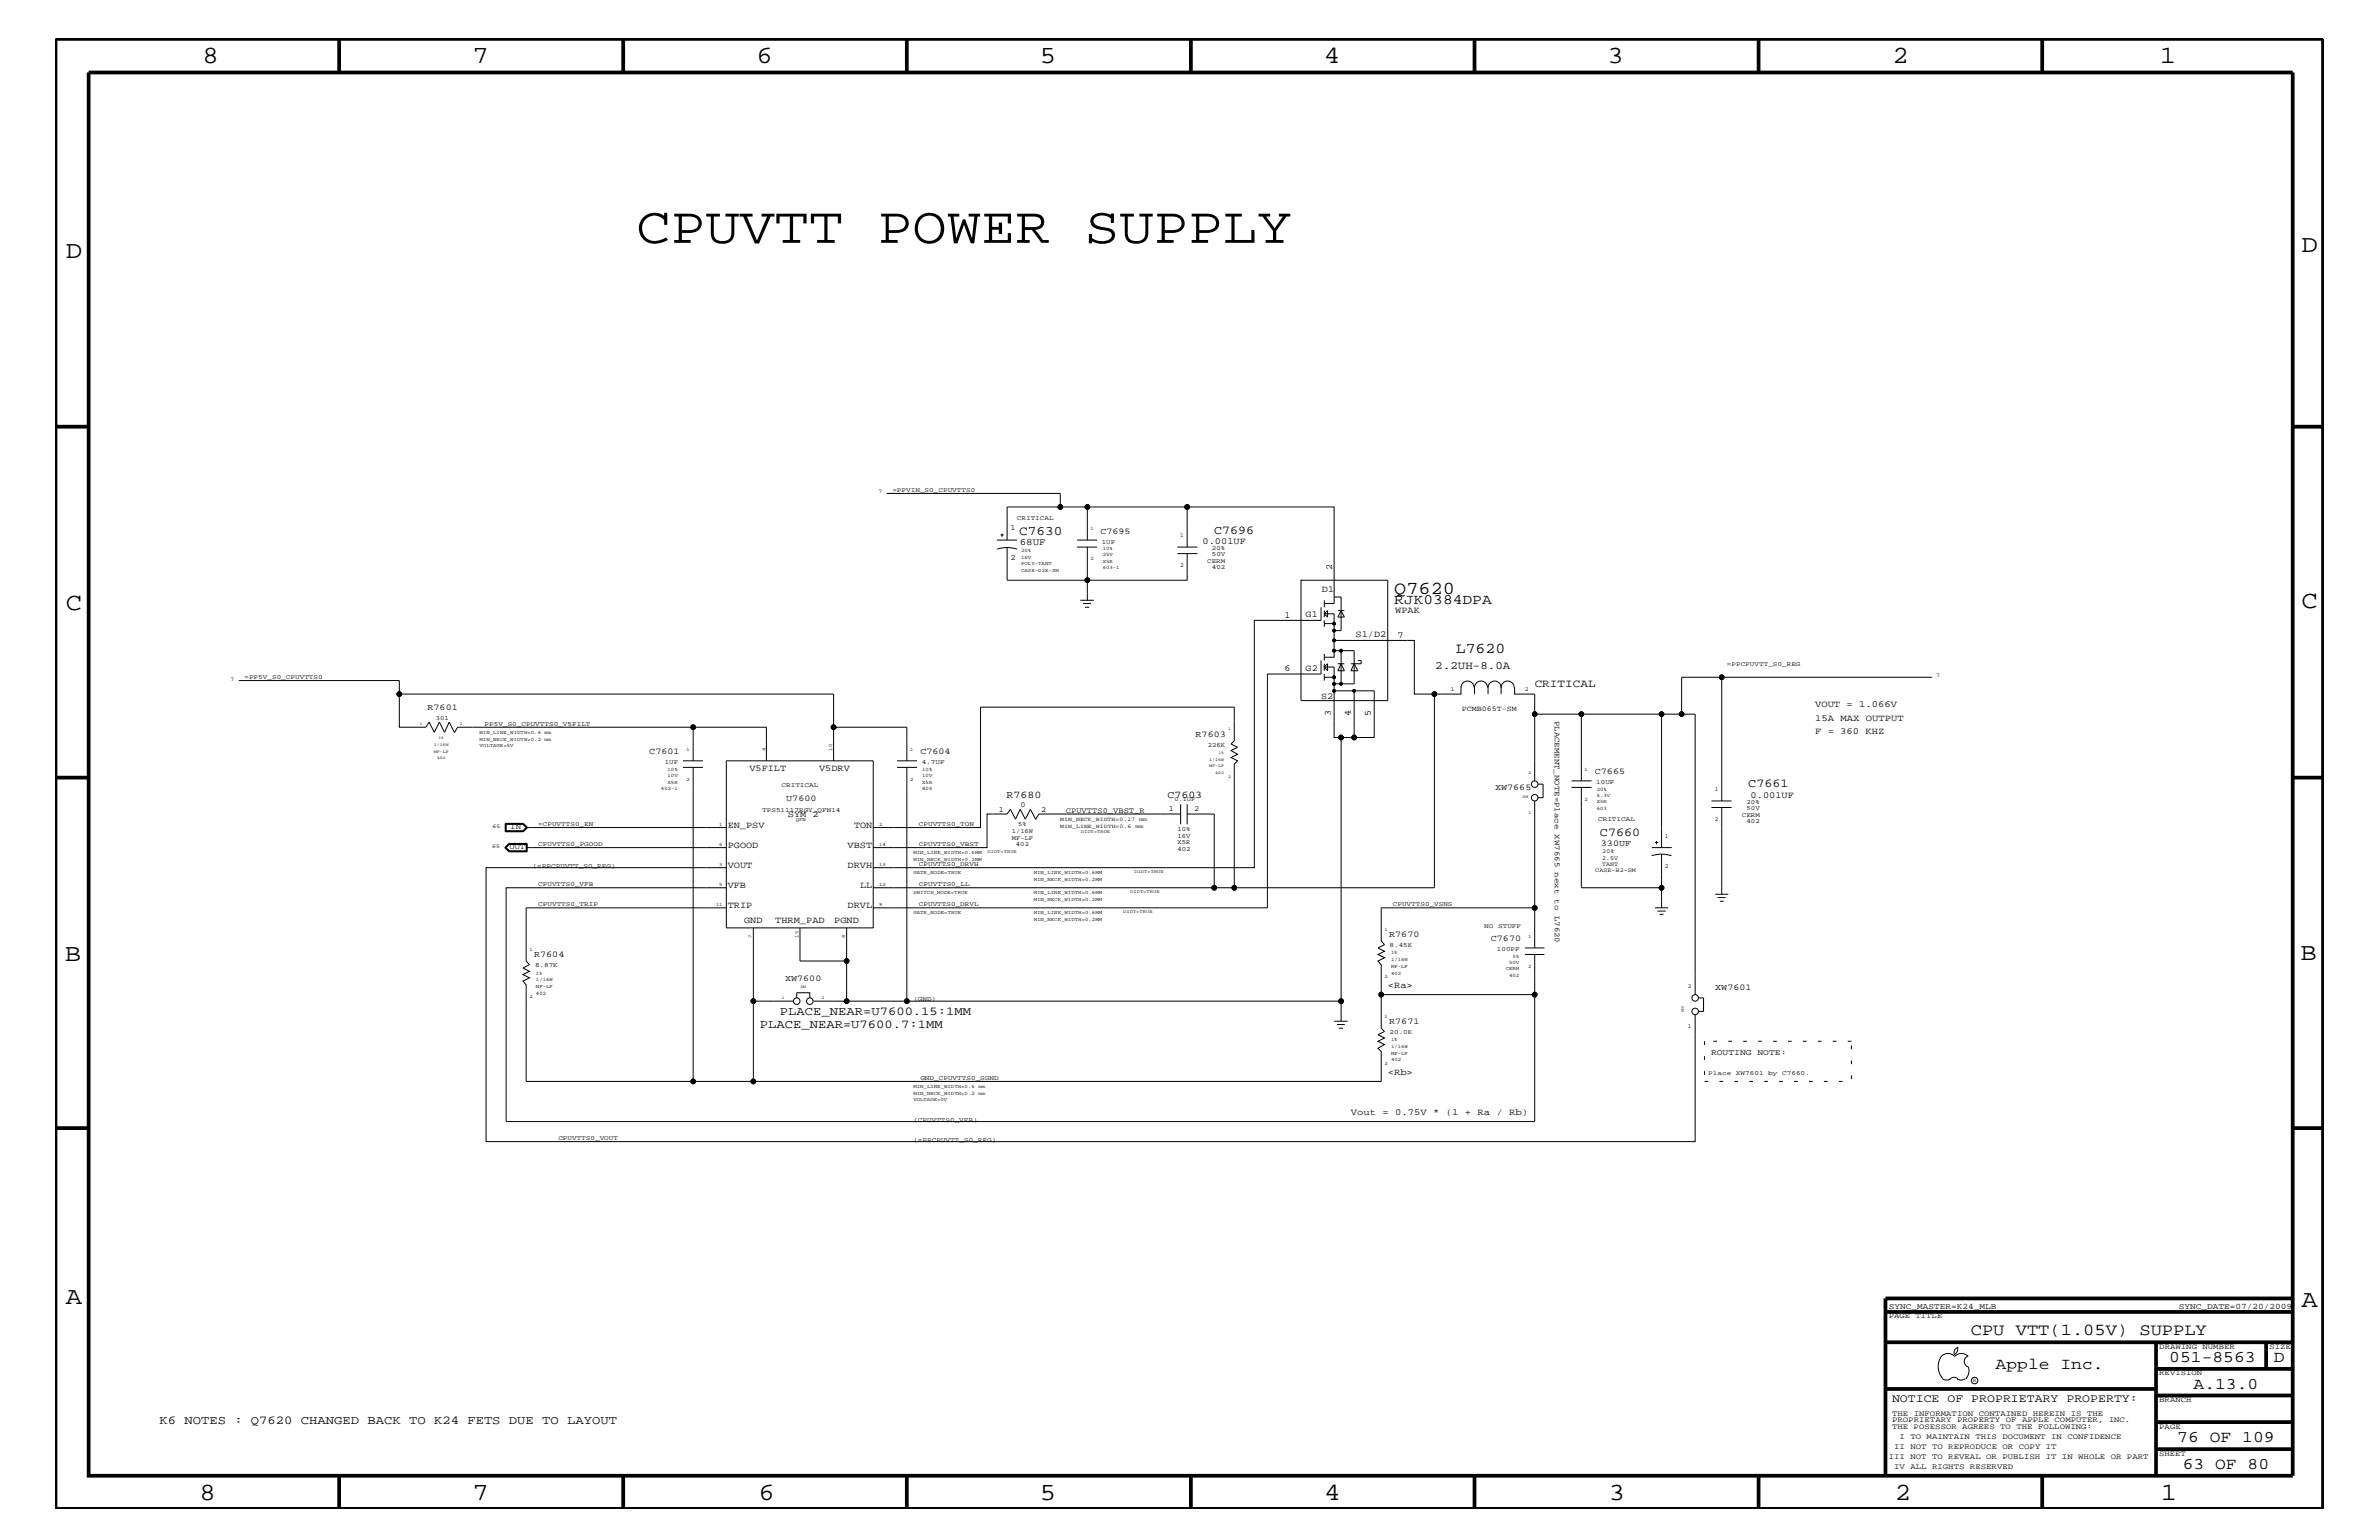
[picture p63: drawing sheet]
<svg xmlns="http://www.w3.org/2000/svg" width="432mm" height="279mm" viewBox="0 0 432 279" stroke-linecap="round" stroke-linejoin="round" font-family="sans-serif">
<defs><g id="words">
<text font-size="9.4" x="115.5" y="44.1">CPUVTT POWER SUPPLY</text>
<g font-size="4.5">
<text x="36.7" y="11.5">8</text>
<text x="85.8" y="11.5">7</text>
<text x="137.3" y="11.5">6</text>
<text x="188.7" y="11.5">5</text>
<text x="240.3" y="11.5">4</text>
<text x="291.8" y="11.5">3</text>
<text x="343.5" y="11.5">2</text>
<text x="392" y="11.5">1</text>
<text x="11.9" y="46.8">D</text>
<text x="417.7" y="45.7">D</text>
<text x="11.9" y="110.6">C</text>
<text x="417.7" y="110.3">C</text>
<text x="11.8" y="174.3">B</text>
<text x="417.6" y="174.2">B</text>
<text x="11.9" y="236.7">A</text>
<text x="417.7" y="237.1">A</text>
<text x="36.2" y="272.1">8</text>
<text x="85.8" y="272.1">7</text>
<text x="137.7" y="272.1">6</text>
<text x="188.7" y="272.1">5</text>
<text x="240.4" y="272.1">4</text>
<text x="292" y="272.1">3</text>
<text x="343.9" y="272.1">2</text>
<text x="392.2" y="272.1">1</text>
</g>
<text font-size="3.3" x="253.1" y="107.7">Q7620</text>
<g font-size="3">
<text x="357.7" y="242.3">CPU VTT(1.05V) SUPPLY</text>
<text x="362.2" y="248.4">Apple Inc.</text>
<text x="393.7" y="247.1">051-8563</text>
<text x="398.1" y="252">A.13.0</text>
<text x="412.7" y="247.1">D</text>
<text x="395.2" y="261.6">76 OF 109</text>
<text x="396.2" y="266.6">63 OF 80</text>
</g>
<text font-size="2.7" x="264.2" y="118.5">L7620</text>
<text font-size="2.6" x="253.1" y="109.7">RJK0384DPA</text>
<text font-size="2.4" x="185" y="97.1">C7630</text>
<g font-size="2.2">
<text x="220.4" y="96.8">C7696</text>
<text x="317.3" y="142.9">C7661</text>
<text x="290.4" y="151.8">C7660</text>
<text x="141.6" y="184.1">PLACE_NEAR=U7600.15:1MM</text>
<text x="137.9" y="186.5">PLACE_NEAR=U7600.7:1MM</text>
<text x="28.9" y="258.4">K6 NOTES : Q7620 CHANGED BACK TO K24 FETS DUE TO LAYOUT</text>
</g>
<text font-size="2.1" x="343.4" y="254.4">NOTICE OF PROPRIETARY PROPERTY:</text>
<g font-size="2">
<text x="260.5" y="121.4">2.2UH-8.0A</text>
<text x="278.6" y="124.7">CRITICAL</text>
</g>
<g font-size="1.9">
<text x="182.7" y="144.7">R7680</text>
<text x="211.9" y="144.7">C7603</text>
</g>
<text font-size="1.8" x="185.1" y="98.8">68UF</text>
<g font-size="1.7">
<text x="218.3" y="98.7">0.001UF</text>
<text x="239.9" y="107.4">D1</text>
<text x="241.8" y="103.5" transform="rotate(-90 241.8 103.5)">2</text>
<text x="233.2" y="112">1</text>
<text x="237" y="112">G1</text>
<text x="253.2" y="111.2">WPAK</text>
<text x="246" y="115.6">S1/D2</text>
<text x="253.7" y="115.7">7</text>
<text x="233.2" y="121.8">6</text>
<text x="237" y="121.7">G2</text>
<text x="239.8" y="126.9">S2</text>
<text x="241.6" y="130" transform="rotate(-90 241.6 130)">3</text>
<text x="245.2" y="130" transform="rotate(-90 245.2 130)">4</text>
<text x="248.8" y="130" transform="rotate(-90 248.8 130)">5</text>
<text x="329.4" y="128.3">VOUT = 1.066V</text>
<text x="329.4" y="130.8">15A MAX OUTPUT</text>
<text x="329.4" y="133.2">F = 360 KHZ</text>
<text x="136" y="139.8">V5FILT</text>
<text x="148.7" y="139.8">V5DRV</text>
<text x="143" y="148.2">SYM 2</text>
<text x="317.8" y="144.7">0.001UF</text>
<text x="132.1" y="150.1">EN_PSV</text>
<text x="132.1" y="153.8">PGOOD</text>
<text x="153.8" y="153.8">VBST</text>
<text x="155" y="150.1">TON</text>
<text x="132.1" y="157.4">VOUT</text>
<text x="132.1" y="161.1">VFB</text>
<text x="153.8" y="157.4">DRVH</text>
<text x="156.1" y="161.1">LL</text>
<text x="132.1" y="164.7">TRIP</text>
<text x="135.1" y="167.5">GND</text>
<text x="140.7" y="167.5">THRM_PAD</text>
<text x="151.4" y="167.5">PGND</text>
<text x="153.8" y="164.7">DRVL</text>
<text x="251.9" y="179.3">&lt;Ra&gt;</text>
<text x="251.9" y="195">&lt;Rb&gt;</text>
<text x="245.2" y="202.3">Vout = 0.75V * (1 + Ra / Rb)</text>
</g>
<g font-size="1.6">
<text x="199.7" y="96.8">C7695</text>
<text x="77.6" y="128.9">R7601</text>
<text x="117.9" y="136.8">C7601</text>
<text x="167" y="136.8">C7604</text>
<text x="217" y="133.6">R7603</text>
<text x="271.4" y="143.4">XW7665</text>
<text x="289.5" y="140.4">C7665</text>
<text x="142.7" y="145.3">U7600</text>
<text x="290.6" y="153.4">330UF</text>
<text x="96.9" y="173.7">R7604</text>
<text x="252.1" y="170">R7670</text>
<text x="270.6" y="170.7">C7670</text>
<text x="142.5" y="177.9">XW7600</text>
<text x="311.3" y="179.7">XW7601</text>
<text x="252.1" y="185.8">R7671</text>
</g>
<g font-size="1.5">
<text x="310.6" y="191.4">ROUTING NOTE:</text>
<text x="342.8" y="237.4">SYNC_MASTER=K24_MLB</text>
<text x="395.5" y="237.4">SYNC_DATE=07/20/2009</text>
</g>
<g font-size="1.4">
<text x="183.4" y="96.2">1</text>
<text x="183.4" y="101.6">2</text>
<text x="265.3" y="129.1">PCMB065T-SM</text>
<text x="282.2" y="130.8" transform="rotate(90 282.2 130.8)">PLACEMENT_NOTE=Place XW7665 next to L7620</text>
<text x="181.3" y="147.3">1</text>
<text x="185.2" y="146.4">0</text>
<text x="189" y="147.3">2</text>
<text x="193.5" y="147.5">CPUVTTS0_VBST_R</text>
<text x="212.2" y="147.1">1</text>
<text x="216.7" y="147.1">2</text>
<text x="92.5" y="154.1">OUT</text>
<text x="92.6" y="150.5">IN</text>
<text x="342.8" y="239.2">PAGE TITLE</text>
<text x="391.9" y="244.7">DRAWING NUMBER</text>
<text x="411.9" y="244.7">SIZE</text>
<text x="391.9" y="249.5">REVISION</text>
<text x="343.4" y="256.8">THE INFORMATION CONTAINED HEREIN IS THE</text>
<text x="391.9" y="254.4">BRANCH</text>
<text x="343.4" y="259.3">THE POSESSOR AGREES TO THE FOLLOWING:</text>
<text x="343.4" y="258">PROPRIETARY PROPERTY OF APPLE COMPUTER, INC.</text>
<text x="343.8" y="262.9">II NOT TO REPRODUCE OR COPY IT</text>
<text x="344.8" y="261.1">I TO MAINTAIN THIS DOCUMENT IN CONFIDENCE</text>
<text x="391.9" y="259.3">PAGE</text>
<text x="342.8" y="264.7">III NOT TO REVEAL OR PUBLISH IT IN WHOLE OR PART</text>
<text x="343.8" y="266.6">IV ALL RIGHTS RESERVED</text>
<text x="391.9" y="264.1">SHEET</text>
</g>
<g font-size="1.2">
<text x="162" y="89.3">=PPVIN_S0_CPUVTTS0</text>
<text x="184.6" y="94.3">CRITICAL</text>
<text x="200" y="98.7">1UF</text>
<text x="220" y="101">50V</text>
<text x="220" y="99.9">20%</text>
<text x="219.1" y="102.1">CERM</text>
<text x="220" y="103.3">402</text>
<text x="44.4" y="123.2">=PP5V_S0_CPUVTTS0</text>
<text x="313.4" y="120.8">=PPCPUVTT_S0_REG</text>
<text x="79.1" y="130.7">301</text>
<text x="88" y="131.7">PP5V_S0_CPUVTTS0_V5FILT</text>
<text x="219.2" y="135.5">226K</text>
<text x="120.6" y="138.6">1UF</text>
<text x="141.9" y="142.9">CRITICAL</text>
<text x="167.3" y="138.6">4.7UF</text>
<text x="289.7" y="142.3">10UF</text>
<text x="97.7" y="149.9">=CPUVTTS0_EN</text>
<text x="138.3" y="147.3">TPS51117RGY_QFN14</text>
<text x="166.8" y="149.9">CPUVTTS0_TON</text>
<text x="184.8" y="149.9">5%</text>
<text x="290.1" y="149">CRITICAL</text>
<text x="316.1" y="148.2">CERM</text>
<text x="317" y="147">50V</text>
<text x="317" y="145.9">20%</text>
<text x="317" y="149.4">402</text>
<text x="97.7" y="153.5">CPUVTTS0_PGOOD</text>
<text x="166.8" y="153.5">CPUVTTS0_VBST</text>
<text x="183.6" y="151.1">1/16W</text>
<text x="183.6" y="152.3">MF-LF</text>
<text x="184.4" y="153.5">402</text>
<text x="213.7" y="150.7">10%</text>
<text x="213.7" y="152">16V</text>
<text x="213.7" y="153.2">X5R</text>
<text x="213.7" y="154.4">402</text>
<text x="96.7" y="157.4">(=PPCPUVTT_S0_REG)</text>
<text x="97.7" y="160.8">CPUVTTS0_VFB</text>
<text x="166.8" y="157.2">CPUVTTS0_DRVH</text>
<text x="166.8" y="160.8">CPUVTTS0_LL</text>
<text x="97.7" y="164.5">CPUVTTS0_TRIP</text>
<text x="166.8" y="164.5">CPUVTTS0_DRVL</text>
<text x="252.8" y="164.5">CPUVTTS0_VSNS</text>
<text x="252.2" y="171.8">8.45K</text>
<text x="269.4" y="168.3">NO</text>
<text x="271.7" y="172.6">100PF</text>
<text x="271.9" y="168.3">STUFF</text>
<text x="97.1" y="175.5">8.87K</text>
<text x="165.8" y="181.6">(GND)</text>
<text x="252.2" y="187.6">20.0K</text>
<text x="167" y="195.9">GND_CPUVTTS0_SGND</text>
<text x="310" y="195">Place</text>
<text x="315.1" y="195">XW7601</text>
<text x="321" y="195">by</text>
<text x="323.5" y="195">C7660.</text>
<text x="165.8" y="203.5">(CPUVTTS0_VFB)</text>
<text x="101.3" y="206.9">CPUVTTS0_VOUT</text>
<text x="165.8" y="207.1">(=PPCPUVTT_S0_REG)</text>
</g>
<g font-size="1.1">
<text x="214.2" y="97.4">1</text>
<text x="214.2" y="102.9">2</text>
<text x="263.3" y="125.3">1</text>
<text x="276.8" y="125.3">2</text>
<text x="311.2" y="143.5">1</text>
<text x="213.1" y="145.3">0.1UF</text>
<text x="311.2" y="149">2</text>
<text x="290.8" y="156">2.5V</text>
<text x="290.8" y="154.7">20%</text>
<text x="302.2" y="152">1</text>
<text x="289.6" y="158.3">CASE-B2-SM</text>
<text x="290.8" y="157.1">TANT</text>
<text x="302.2" y="157.4">2</text>
<text x="306.3" y="179.3">2</text>
<text x="306.3" y="186.5">1</text>
</g>
<g font-size="1">
<text x="159.4" y="89.5">7</text>
<text x="41.8" y="123.5">7</text>
<text x="351.5" y="122.9">7</text>
<text x="192.4" y="149">MIN_NECK_WIDTH=0.17</text>
<text x="206.8" y="149">mm</text>
<text x="89.3" y="153.8">65</text>
<text x="89.4" y="150.1">65</text>
<text x="192.4" y="150.1">MIN_LINE_WIDTH=0.6</text>
<text x="206.1" y="150.1">mm</text>
<text x="358.1" y="250.7">R</text>
</g>
<g font-size=".9">
<text x="185.3" y="100.2">20%</text>
<text x="185.3" y="101.4">16V</text>
<text x="198" y="101.6">2</text>
<text x="198" y="96.2">1</text>
<text x="200.2" y="101">25V</text>
<text x="200.2" y="99.9">10%</text>
<text x="185.3" y="102.5">POLY-TANT</text>
<text x="185.3" y="103.7">CASE-D2E-SM</text>
<text x="200.2" y="103.3">603-1</text>
<text x="200.2" y="102.1">X5R</text>
<text x="87" y="135.6">VOLTAGE=5V</text>
<text x="87" y="134.4">MIN_NECK_WIDTH=0.2 mm</text>
<text x="87" y="133.2">MIN_LINE_WIDTH=0.6 mm</text>
<text x="124.6" y="136.2">1</text>
<text x="138.9" y="136.2" transform="rotate(-90 138.9 136.2)">4</text>
<text x="151" y="136.2" transform="rotate(-90 151 136.2)">10</text>
<text x="165.2" y="136.2">1</text>
<text x="120" y="143.4">402-1</text>
<text x="121.2" y="139.8">10%</text>
<text x="121.2" y="140.9">10V</text>
<text x="121.2" y="142.2">X5R</text>
<text x="124.6" y="141.7">2</text>
<text x="165.2" y="141.7">2</text>
<text x="167.4" y="142.2">X5R</text>
<text x="167.4" y="139.8">10%</text>
<text x="167.4" y="143.4">805</text>
<text x="167.4" y="140.9">10V</text>
<text x="287.6" y="139.8">1</text>
<text x="289.8" y="143.5">20%</text>
<text x="130.6" y="149.9">1</text>
<text x="144.4" y="149">QFN</text>
<text x="159.6" y="149.9">2</text>
<text x="287.6" y="145.3">2</text>
<text x="289.8" y="145.7">X5R</text>
<text x="289.8" y="144.6">6.3V</text>
<text x="289.8" y="147">603</text>
<text x="130.6" y="153.5">6</text>
<text x="159.6" y="153.5">14</text>
<text x="165.8" y="155">MIN_LINE_WIDTH=0.6MM</text>
<text x="130.6" y="157.2">3</text>
<text x="130.6" y="160.8">5</text>
<text x="159.6" y="160.8">12</text>
<text x="159.6" y="157.2">13</text>
<text x="165.8" y="156.2">MIN_NECK_WIDTH=0.2MM</text>
<text x="165.8" y="158.6">GATE_NODE=TRUE</text>
<text x="187.6" y="158.6">MIN_LINE_WIDTH=0.6MM</text>
<text x="187.6" y="159.9">MIN_NECK_WIDTH=0.2MM</text>
<text x="130" y="164.5">11</text>
<text x="159.6" y="164.5">9</text>
<text x="165.8" y="165.9">GATE_NODE=TRUE</text>
<text x="165.8" y="162.2">SWITCH_NODE=TRUE</text>
<text x="187.6" y="165.9">MIN_LINE_WIDTH=0.6MM</text>
<text x="187.6" y="167.1">MIN_NECK_WIDTH=0.2MM</text>
<text x="187.6" y="163.5">MIN_NECK_WIDTH=0.2MM</text>
<text x="187.6" y="162.2">MIN_LINE_WIDTH=0.6MM</text>
<text x="96.1" y="172.6">1</text>
<text x="136.5" y="170.1" transform="rotate(-90 136.5 170.1)">7</text>
<text x="144.9" y="170.1" transform="rotate(-90 144.9 170.1)">15</text>
<text x="153.4" y="170.1" transform="rotate(-90 153.4 170.1)">8</text>
<text x="251.3" y="168.9">1</text>
<text x="252.5" y="173.2">1%</text>
<text x="274.6" y="173.8">5%</text>
<text x="277.4" y="170.1">1</text>
<text x="97.3" y="179.3">MF-LF</text>
<text x="97.3" y="178">1/16W</text>
<text x="97.3" y="176.8">1%</text>
<text x="251.3" y="177.4">2</text>
<text x="252.5" y="176.8">402</text>
<text x="252.5" y="174.4">1/16W</text>
<text x="252.5" y="175.6">MF-LF</text>
<text x="273.3" y="176.1">CERM</text>
<text x="273.9" y="177.3">402</text>
<text x="273.9" y="174.9">50V</text>
<text x="277.4" y="175.6">2</text>
<text x="96.1" y="181">2</text>
<text x="97.3" y="180.5">402</text>
<text x="251.3" y="184.7">1</text>
<text x="252.5" y="191.4">MF-LF</text>
<text x="252.5" y="190.2">1/16W</text>
<text x="252.5" y="188.9">1%</text>
<text x="165.8" y="197.4">MIN_LINE_WIDTH=0.6 mm</text>
<text x="251.3" y="193.2">2</text>
<text x="252.5" y="192.6">402</text>
<text x="165.8" y="199.8">VOLTAGE=0V</text>
<text x="165.8" y="198.7">MIN_NECK_WIDTH=0.2 mm</text>
</g>
<g font-size=".8">
<text x="76.2" y="131.6">1</text>
<text x="83.5" y="131.6">2</text>
<text x="78.7" y="136.6">MF-LF</text>
<text x="78.7" y="135.3">1/16W</text>
<text x="79.3" y="137.8">402</text>
<text x="79.6" y="134.1">1%</text>
<text x="221.1" y="136.8">1%</text>
<text x="222.9" y="132.5">1</text>
<text x="219.5" y="139.2">MF-LF</text>
<text x="219.5" y="138">1/16W</text>
<text x="220.6" y="140.4">402</text>
<text x="222.9" y="141.1">2</text>
<text x="277.5" y="140.4">2</text>
<text x="276.4" y="144.7">SM</text>
<text x="277.5" y="147.7">1</text>
<text x="179.2" y="154.7">DIDT=TRUE</text>
<text x="196.2" y="151.1">DIDT=TRUE</text>
<text x="205.9" y="158.4">DIDT=TRUE</text>
<text x="203.9" y="165.7">DIDT=TRUE</text>
<text x="205.1" y="162.1">DIDT=TRUE</text>
<text x="145.3" y="179.3">SM</text>
<text x="141.9" y="181.3">1</text>
<text x="149.2" y="181.3">2</text>
<text x="305.2" y="182.5" transform="rotate(90 305.2 182.5)">SM</text>
</g>
</g></defs>
<g fill="none" stroke="#000" stroke-width=".18">
<path d="M161 89.5h31.4v2.5h-9.6v6M180.9 98h3.7M181 99.6a5.9 5.9 0 0 1 3.6 0M181.6 97.1h.6M181.9 96.8v.6M182.8 99.3v6h32.7v-4.9M192.4 92h5M195.5 99.3h3.6M195.5 98h3.6M197.4 98v-6h18.1v7.3M197.4 99.3v9.6M213.7 99.3h3.6"/>
<path d="M215.5 92h26.6v17.5h-1.7M196.1 108.9h2.4M196.6 109.5h1.4M196.9 110.2h.8M213.7 100.4h3.6M236.1 105.3h15.8v21.8h-15.8zM239.8 110.2v2.4h-12.1v44.8h-69.2M239.8 119.8v2.5h-9.8v42.4h-71.5M240.4 111.4h1.7v7.8h-1.7M240.4 108.9v1.3M240.4 110.8v1.2M240.4 112.6v1.1"/>
<path d="M240.4 118.6v1.2M240.4 113.1h1.7M241 110.8v1.2l-.6-.6zM242.1 116.2h14.6v9.7h8.5v-1.2M242.1 108.3h1.3v6.1h-1.3M242.1 118.1h3.7v6h-3.7M242.8 110.8h1.2M243.4 118.1v6M243.4 110.8l.6 1.2h-1.2zM246.5 119.8h.6v.6h-1.9M43.3 123.5h29.2v2.4h78.8v6M72.5 125.9v6h4.8l.6-.9 .9 1.9 1-1.9 .9 1.9 .8-1.9 1 1.9"/>
<path d="M124 139.2h3.6M124 138h3.6M125.8 139.2v57h-30.3v-17.5l-.6-.7 1.2-.6-1.2-.6 1.2-.6-1.2-.6 1.2-.6-.6-.6v-9.7h36.3M125.8 138v-6.1h13.3v6.1M125.8 131.9h-42.7l-.6 1.1M131.8 138h26.7v30.3h-26.7zM151.3 138v-6.1h13.3v6.1M162.8 139.2h3.7M162.8 138h3.7M164.6 139.2v42.4h78.8v3.7M240.4 121l.6-.6v1.3l-.6-.7h1.7v12.8h1.3v47.8M240.4 120.4v1.3"/>
<path d="M240.4 122.3v1.2M240.4 122.9h1.7M242.1 125.3h7.3v8.5h-6M242.8 120.4h1.2M243.4 120.4l.6 1.3h-1.2zM245.8 120.4l.7 1.3h-1.3zM245.8 125.3v8.5M260.4 125.9v35.2h-40v-13.4h-4.9M265.2 124.7a1.19 1.19 0 0 1 1.2-1.1 1.19 1.19 0 0 1 1.1 1.1M267.6 124.7a1.19 1.19 0 0 1 1.2-1.1 1.19 1.19 0 0 1 1.2 1.1M267.6 124.7v1.2M270.1 124.7a1.19 1.19 0 0 1 1.2-1.1 1.19 1.19 0 0 1 1.2 1.1 1.19 1.19 0 0 1 1.1-1.1 1.19 1.19 0 0 1 1.2 1.1"/>
<path d="M270.1 124.7v1.2M272.5 124.7v1.2M274.9 124.7v1.2h3.7v3.7h8.4M278.6 129.6v12.1M301.6 129.6h-14.6v12.1M305.2 129.6h-3.6v24.2M312.5 122.9h-7.3v6.7h2.5v50.9M350.7 122.9h-38.2v22.4M91.7 149.4h3.3l.8 .7-.8 .8h-3.3zM91.9 153.8l.6-.6h3v1.2h-3zM91.9 149.5h3l.6 .6-.6 .6h-3zM92.4 153h3.3v1.5h-3.3l-.8-.7z"/>
<path d="M92.5 153.1h3.1v1.4h-3.1M92.5 153.1l-.8 .7 .8 .7M92.5 153.1l-.7 .7 .7 .7M94.9 149.5l.7 .6-.7 .7M94.9 149.5l.8 .6-.8 .7M94.9 149.5h-3.1v1.3h3.1M95.5 150.1h36.3M95.5 153.8h36.3M131.8 157.4h-43.6v49.7h219.5v-23M158.5 150.1h19.5v-21.8h46v6.1l-.6 .6 1.2 .6-1.2 .6 1.2 .6-1.2 .6 1.2 .6-.6 .6v22.5M188 148.6l-1-1.8-.9 1.8-.9-1.8-.9 1.8-.9-1.8-.6 .9h-3.6v6.1h-20.7M214.3 145.9v3.6"/>
<path d="M214.3 147.7h-25.7l-.6 1M215.5 145.9v3.6M278.6 145.3v19.4h-27.9v6l.6 .7-1.2 .6 1.2 .6-1.2 .6 1.2 .6-1.2 .6 .6 .6v5.5h27.9v-7.3M279.1 142.3h1v2.4h-1M285.2 142.9h3.7M285.2 141.7h3.7M287 142.9v18.2h14.6M299.8 155.3a5.8 5.8 0 0 1 3.6 0M299.8 153.8h3.6M300.4 152.9h.6M300.7 152.6v.6M301.6 155v9.7"/>
<path d="M310.6 146.5h3.7M310.6 145.3h3.7M312.5 146.5v15.7M131.8 161.1h-39.9v42.4h186.7v-23M136.7 168.3v13.3h7.3M145.2 168.3v6.1h8.5M153.7 168.3v13.3h-6M158.5 161.1h61.9M276.8 173.2h3.5M276.8 172h3.5M278.6 164.7v7.3M300.4 164.7h2.4"/>
<path d="M300.8 165.3h1.5M301.2 165.9h.7M311.3 162.2h2.4M311.7 162.8h1.5M312.2 163.5h.6M136.7 181.6v14.6M144.6 181v-.9h2.4v.9M153.7 181.6h10.9M242.1 185.3h2.5M242.7 185.9h1.4M243 186.5h.8M250.7 180.5v6l.6 .6-1.2 .6 1.2 .6-1.2 .6 1.2 .6-1.2 .7 .6 .6v5.4h-124.9"/>
<path d="M308.3 181h.9v2.5h-.9M352.3 246.1a1.69 1.69 0 0 1 2.5 0 1.72 1.72 0 0 1 2.4 0M352.4 246a3.2 3.2 0 0 0 .4 4.3l.8 .1 .4-.2M354 250.2l.7-.3 .7 .3M355.2 250.2l.7 .2 .7-.2M355.3 244.4v.3a1.18 1.18 0 0 1-.6 1.1M355.4 244.4a.99 .99 0 0 0-.6 1.4M357.2 246a1.04 1.04 0 0 0-.7 1 1.04 1.04 0 0 0 .7 1M357.3 248l.1 .7a2.11 2.11 0 0 1-.6 1.5"/>
<circle cx="192.4" cy="92" r=".42"/>
<circle cx="197.4" cy="92" r=".42"/>
<circle cx="215.5" cy="92" r=".42"/>
<circle cx="197.4" cy="105.3" r=".42"/>
<circle cx="242.1" cy="116.2" r=".25"/>
<circle cx="242.1" cy="114.4" r=".25"/>
<circle cx="242.1" cy="113.1" r=".25"/>
<circle cx="242.1" cy="118.1" r=".25"/>
<circle cx="243.4" cy="118.1" r=".25"/>
<circle cx="72.5" cy="125.9" r=".42"/>
<circle cx="125.8" cy="131.9" r=".42"/>
<circle cx="151.3" cy="131.9" r=".42"/>
<circle cx="242.1" cy="122.9" r=".25"/>
<circle cx="242.1" cy="125.3" r=".25"/>
<circle cx="242.1" cy="124.1" r=".25"/>
<circle cx="243.4" cy="133.8" r=".42"/>
<circle cx="243.4" cy="124.1" r=".25"/>
<circle cx="245.8" cy="133.8" r=".42"/>
<circle cx="245.8" cy="125.3" r=".25"/>
<circle cx="260.3" cy="125.9" r=".42"/>
<circle cx="278.6" cy="129.6" r=".42"/>
<circle cx="287" cy="129.6" r=".42"/>
<circle cx="301.6" cy="129.6" r=".42"/>
<circle cx="305.2" cy="129.6" r=".42"/>
<circle cx="312.5" cy="122.9" r=".42"/>
<circle cx="278.6" cy="142.3" r=".59"/>
<circle cx="278.6" cy="144.7" r=".59"/>
<circle cx="153.7" cy="174.4" r=".42"/>
<circle cx="220.4" cy="161.1" r=".42"/>
<circle cx="224" cy="161.1" r=".42"/>
<circle cx="278.6" cy="164.7" r=".42"/>
<circle cx="301.6" cy="161.1" r=".42"/>
<circle cx="125.8" cy="196.2" r=".42"/>
<circle cx="136.7" cy="196.2" r=".42"/>
<circle cx="136.7" cy="181.6" r=".42"/>
<circle cx="144.6" cy="181.6" r=".59"/>
<circle cx="147" cy="181.6" r=".59"/>
<circle cx="153.7" cy="181.6" r=".42"/>
<circle cx="164.6" cy="181.6" r=".42"/>
<circle cx="243.4" cy="181.6" r=".42"/>
<circle cx="250.7" cy="180.5" r=".42"/>
<circle cx="278.6" cy="180.5" r=".42"/>
<circle cx="307.7" cy="181" r=".59"/>
<circle cx="307.7" cy="183.5" r=".59"/>
<circle cx="358.4" cy="250.5" r=".59"/>
</g>
<g fill="#000">
<circle cx="192.4" cy="92" r=".42"/>
<circle cx="197.4" cy="92" r=".42"/>
<circle cx="215.5" cy="92" r=".42"/>
<circle cx="197.4" cy="105.3" r=".42"/>
<circle cx="242.1" cy="116.2" r=".25"/>
<circle cx="242.1" cy="114.4" r=".25"/>
<circle cx="242.1" cy="113.1" r=".25"/>
<circle cx="242.1" cy="118.1" r=".25"/>
<circle cx="243.4" cy="118.1" r=".25"/>
<circle cx="72.5" cy="125.9" r=".42"/>
<circle cx="125.8" cy="131.9" r=".42"/>
<circle cx="151.3" cy="131.9" r=".42"/>
<circle cx="242.1" cy="122.9" r=".25"/>
<circle cx="242.1" cy="125.3" r=".25"/>
<circle cx="242.1" cy="124.1" r=".25"/>
<circle cx="243.4" cy="133.8" r=".42"/>
<circle cx="243.4" cy="124.1" r=".25"/>
<circle cx="245.8" cy="133.8" r=".42"/>
<circle cx="245.8" cy="125.3" r=".25"/>
<circle cx="260.3" cy="125.9" r=".42"/>
<circle cx="278.6" cy="129.6" r=".42"/>
<circle cx="287" cy="129.6" r=".42"/>
<circle cx="301.6" cy="129.6" r=".42"/>
<circle cx="305.2" cy="129.6" r=".42"/>
<circle cx="312.5" cy="122.9" r=".42"/>
<circle cx="153.7" cy="174.4" r=".42"/>
<circle cx="220.4" cy="161.1" r=".42"/>
<circle cx="224" cy="161.1" r=".42"/>
<circle cx="278.6" cy="164.7" r=".42"/>
<circle cx="301.6" cy="161.1" r=".42"/>
<circle cx="125.8" cy="196.2" r=".42"/>
<circle cx="136.7" cy="196.2" r=".42"/>
<circle cx="136.7" cy="181.6" r=".42"/>
<circle cx="153.7" cy="181.6" r=".42"/>
<circle cx="164.6" cy="181.6" r=".42"/>
<circle cx="243.4" cy="181.6" r=".42"/>
<circle cx="250.7" cy="180.5" r=".42"/>
<circle cx="278.6" cy="180.5" r=".42"/>
</g>
<g fill="none" stroke="#000" stroke-width=".68" stroke-linecap="butt">
<path d="M10.1 7.1h411.5v266.7h-411.5zM16.1 13.2h400v254.5h-400zM61.6 7.1v6.1M113.1 7.1v6.1M164.6 7.1v6.1M216.2 7.1v6.1M267.6 7.1v6.1M319.2 7.1v6.1M370.7 7.1v6.1M10.1 77.4h6M416.1 77.4h5.5M10.1 141.1h6"/>
<path d="M416.1 141.1h5.5M10.1 204.7h6M416.1 204.7h5.5M342.2 238h73.9M416.1 235.6h-73.9v32.1M342.2 243.5h73.9M342.2 252h49.1M391.3 243.5v24.2M391.3 258h24.8M391.3 253.2h24.8M391.3 248.4h24.8M411.3 243.5v4.9"/>
<path d="M61.6 267.7v6.1M113.1 267.7v6.1M164.6 267.7v6.1M216.2 268v5.8M267.6 267.7v6.1M319.2 267.7v6.1M370.7 267.7v6.1M391.3 262.9h24.8"/>
</g>
<path d="M309.4 188.9v7.3M309.4 196.2h26.6v-7.3M336 188.9h-26.6" fill="none" stroke="#000" stroke-width=".18" stroke-dasharray=".7 2" stroke-linecap="butt"/>
<use href="#words"/>
</svg>
